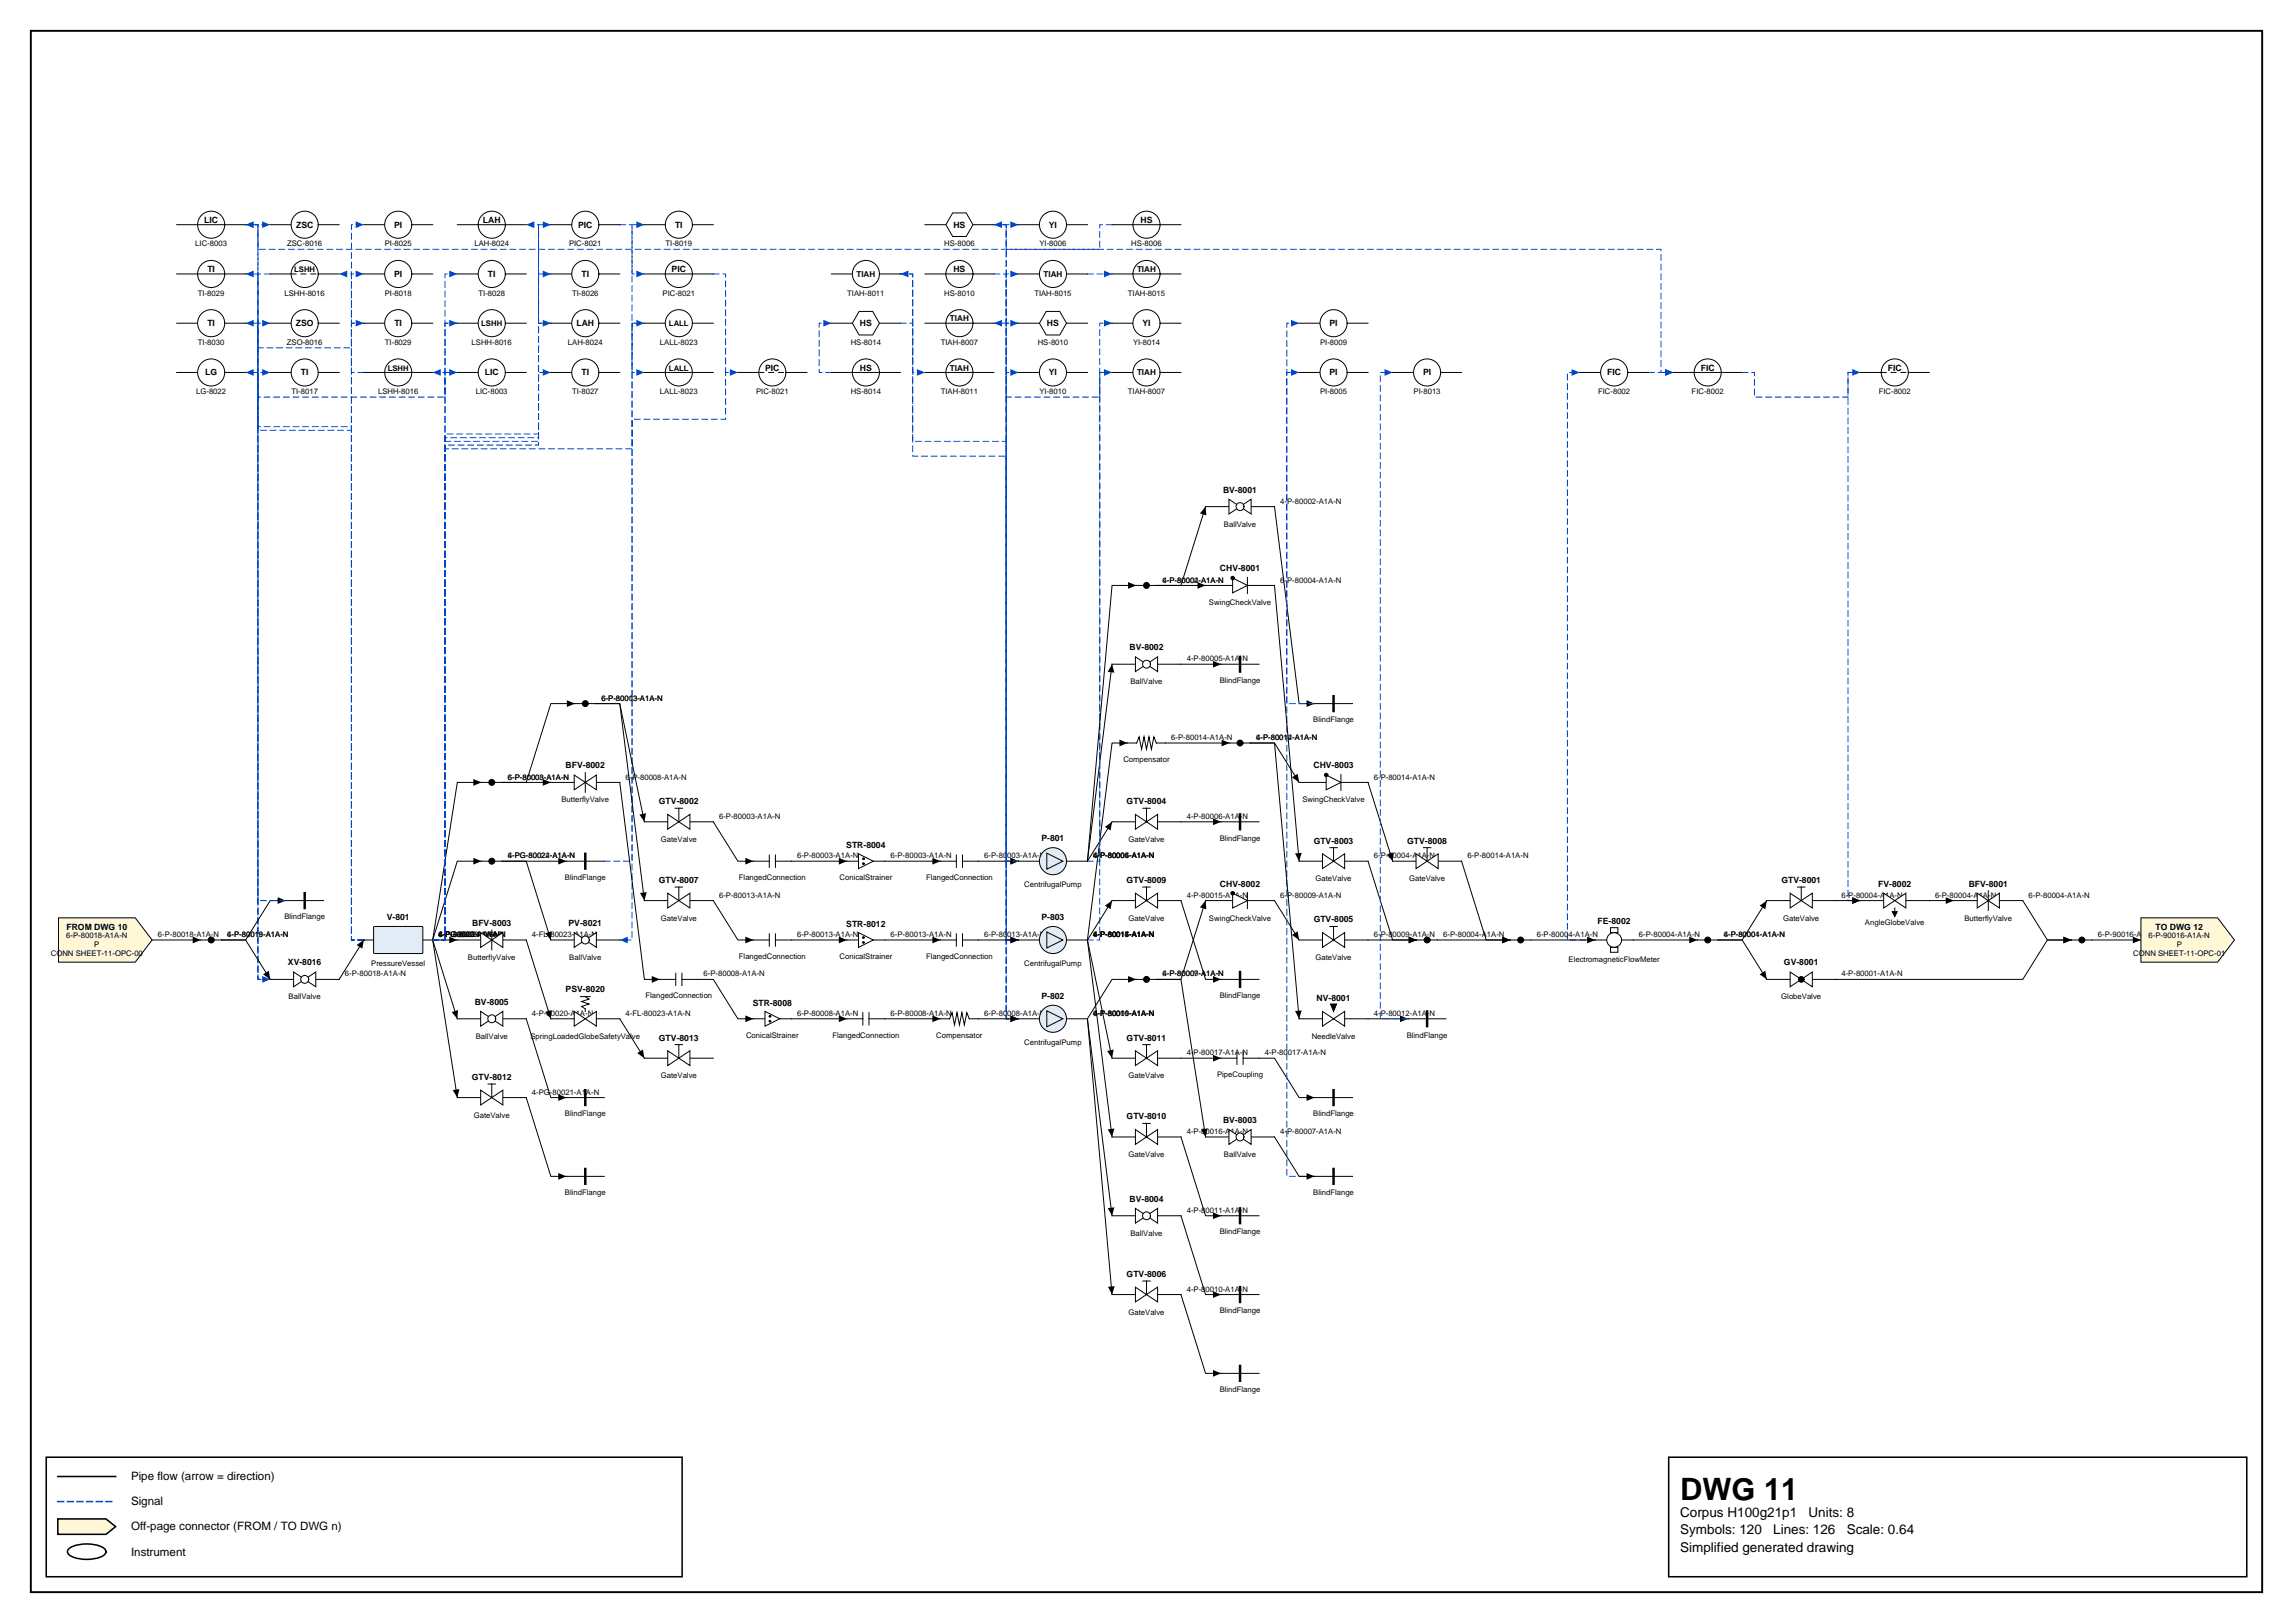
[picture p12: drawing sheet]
<svg xmlns="http://www.w3.org/2000/svg" width="420mm" height="297mm" viewBox="0 0 420 297" stroke-linecap="round" stroke-linejoin="round" font-family="sans-serif">
<defs><g id="words">
<text font-size="5.6" x="307.6" y="274.5">DWG 11</text>
<g font-size="2.5">
<text x="307.6" y="277.6">Corpus H100g21p1</text>
<text x="307.6" y="280.8">Symbols: 120</text>
<text x="324.6" y="280.8">Lines: 126</text>
<text x="331.1" y="277.6">Units: 8</text>
<text x="338.1" y="280.8">Scale: 0.64</text>
<text x="307.6" y="284">Simplified generated drawing</text>
</g>
<g font-size="2.1">
<text x="24" y="270.9">Pipe flow (arrow = direction)</text>
<text x="24" y="275.5">Signal</text>
<text x="24" y="280.1">Off-page connector (FROM / TO DWG n)</text>
<text x="24" y="284.7">Instrument</text>
</g>
<g font-size="1.6">
<text x="37.4" y="40.8">LIC</text>
<text x="54.2" y="41.7">ZSC</text>
<text x="72.2" y="41.7">PI</text>
<text x="88.4" y="40.8">LAH</text>
<text x="105.8" y="41.7">PIC</text>
<text x="123.6" y="41.7">TI</text>
<text x="174.6" y="41.7">HS</text>
<text x="192" y="41.7">YI</text>
<text x="208.8" y="40.8">HS</text>
<text x="38" y="49.8">TI</text>
<text x="72.2" y="50.7">PI</text>
<text x="89.3" y="50.7">TI</text>
<text x="106.5" y="50.7">TI</text>
<text x="123" y="49.8">PIC</text>
<text x="174.6" y="49.8">HS</text>
<text x="38" y="59.7">TI</text>
<text x="54.2" y="59.7">ZSO</text>
<text x="72.2" y="59.7">TI</text>
<text x="105.5" y="59.7">LAH</text>
<text x="157.4" y="59.7">HS</text>
<text x="191.7" y="59.7">HS</text>
<text x="209.2" y="59.7">YI</text>
<text x="243.4" y="59.7">PI</text>
<text x="37.6" y="68.7">LG</text>
<text x="55.1" y="68.7">TI</text>
<text x="88.8" y="68.7">LIC</text>
<text x="106.5" y="68.7">TI</text>
<text x="140.1" y="67.8">PIC</text>
<text x="157.4" y="67.8">HS</text>
<text x="192" y="68.7">YI</text>
<text x="243.4" y="68.7">PI</text>
<text x="260.5" y="68.7">PI</text>
<text x="294.3" y="68.7">FIC</text>
<text x="311.4" y="67.8">FIC</text>
<text x="345.6" y="67.8">FIC</text>
<text x="223.9" y="90.2">BV-8001</text>
<text x="223.3" y="104.6">CHV-8001</text>
<text x="206.8" y="119">BV-8002</text>
<text x="103.6" y="140.6">BFV-8002</text>
<text x="240.5" y="140.6">CHV-8003</text>
<text x="120.6" y="147.2">GTV-8002</text>
<text x="206.3" y="147.2">GTV-8004</text>
<text x="154.9" y="155.3">STR-8004</text>
<text x="190.7" y="153.9">P-801</text>
<text x="240.5" y="154.4">GTV-8003</text>
<text x="257.6" y="154.4">GTV-8008</text>
<text x="120.6" y="161.6">GTV-8007</text>
<text x="206.3" y="161.6">GTV-8009</text>
<text x="326.1" y="161.6">GTV-8001</text>
<text x="223.3" y="162.3">CHV-8002</text>
<text x="343.9" y="162.3">FV-8002</text>
<text x="360.4" y="162.3">BFV-8001</text>
<text x="12.2" y="170.2">FROM DWG 10</text>
<text x="70.8" y="168.4">V-801</text>
<text x="86.4" y="169.5">BFV-8003</text>
<text x="104.1" y="169.5">PV-8021</text>
<text x="154.9" y="169.7">STR-8012</text>
<text x="190.7" y="168.4">P-803</text>
<text x="240.5" y="168.8">GTV-8005</text>
<text x="292.5" y="169">FE-8002</text>
<text x="394.6" y="170.2">TO DWG 12</text>
<text x="52.7" y="176.7">XV-8016</text>
<text x="326.6" y="176.7">GV-8001</text>
<text x="86.9" y="183.9">BV-8005</text>
<text x="103.6" y="181.6">PSV-8020</text>
<text x="137.8" y="184.1">STR-8008</text>
<text x="190.7" y="182.8">P-802</text>
<text x="241" y="183.2">NV-8001</text>
<text x="120.6" y="190.4">GTV-8013</text>
<text x="206.3" y="190.4">GTV-8011</text>
<text x="86.4" y="197.6">GTV-8012</text>
<text x="206.3" y="204.9">GTV-8010</text>
<text x="223.9" y="205.5">BV-8003</text>
<text x="206.8" y="219.9">BV-8004</text>
<text x="206.3" y="233.7">GTV-8006</text>
</g>
<g font-size="1.5">
<text x="156.8" y="50.7">TIAH</text>
<text x="191" y="50.7">TIAH</text>
<text x="208.2" y="49.8">TIAH</text>
<text x="173.9" y="58.8">TIAH</text>
<text x="173.9" y="67.8">TIAH</text>
<text x="208.2" y="68.7">TIAH</text>
</g>
<g font-size="1.4">
<text x="35.8" y="45.1">LIC-8003</text>
<text x="52.6" y="45.1">ZSC-8016</text>
<text x="70.4" y="45.1">PI-8025</text>
<text x="86.9" y="45.1">LAH-8024</text>
<text x="104.2" y="45.1">PIC-8021</text>
<text x="121.8" y="45.1">TI-8019</text>
<text x="172.9" y="45.1">HS-8006</text>
<text x="190.3" y="45.1">YI-8006</text>
<text x="207.1" y="45.1">HS-8006</text>
<text x="53.9" y="49.8">LSHH</text>
<text x="36.2" y="54.1">TI-8029</text>
<text x="52.1" y="54.1">LSHH-8016</text>
<text x="70.4" y="54.1">PI-8018</text>
<text x="87.6" y="54.1">TI-8028</text>
<text x="88.1" y="59.7">LSHH</text>
<text x="104.7" y="54.1">TI-8026</text>
<text x="121.3" y="54.1">PIC-8021</text>
<text x="122.5" y="59.7">LALL</text>
<text x="155.1" y="54.1">TIAH-8011</text>
<text x="172.9" y="54.1">HS-8010</text>
<text x="189.4" y="54.1">TIAH-8015</text>
<text x="206.5" y="54.1">TIAH-8015</text>
<text x="36.2" y="63.1">TI-8030</text>
<text x="52.5" y="63.1">ZSO-8016</text>
<text x="70.5" y="63.1">TI-8029</text>
<text x="86.3" y="63.1">LSHH-8016</text>
<text x="104" y="63.1">LAH-8024</text>
<text x="120.8" y="63.1">LALL-8023</text>
<text x="155.7" y="63.1">HS-8014</text>
<text x="172.2" y="63.1">TIAH-8007</text>
<text x="190" y="63.1">HS-8010</text>
<text x="207.4" y="63.1">YI-8014</text>
<text x="241.7" y="63.1">PI-8009</text>
<text x="71" y="67.8">LSHH</text>
<text x="122.5" y="67.8">LALL</text>
<text x="35.9" y="72.1">LG-8022</text>
<text x="53.4" y="72.1">TI-8017</text>
<text x="69.2" y="72.1">LSHH-8016</text>
<text x="87.1" y="72.1">LIC-8003</text>
<text x="104.7" y="72.1">TI-8027</text>
<text x="120.8" y="72.1">LALL-8023</text>
<text x="138.4" y="72.1">PIC-8021</text>
<text x="155.7" y="72.1">HS-8014</text>
<text x="172.2" y="72.1">TIAH-8011</text>
<text x="190.3" y="72.1">YI-8010</text>
<text x="206.5" y="72.1">TIAH-8007</text>
<text x="241.7" y="72.1">PI-8005</text>
<text x="258.8" y="72.1">PI-8013</text>
<text x="292.6" y="72.1">FIC-8002</text>
<text x="309.7" y="72.1">FIC-8002</text>
<text x="344" y="72.1">FIC-8002</text>
<text x="234.4" y="92.2">4-P-80002-A1A-N</text>
<text x="224.1" y="96.4">BallValve</text>
<text x="212.9" y="106.6">6-P-80004-A1A-N</text>
<text x="212.9" y="106.6">4-P-80002-A1A-N</text>
<text x="234.4" y="106.6">6-P-80004-A1A-N</text>
<text x="221.3" y="110.8">SwingCheckValve</text>
<text x="207" y="125.2">BallValve</text>
<text x="217.3" y="121">4-P-80005-A1A-N</text>
<text x="223.3" y="125">BlindFlange</text>
<text x="110.1" y="128.2">6-P-80003-A1A-N</text>
<text x="110.1" y="128.2">6-P-80013-A1A-N</text>
<text x="214.4" y="135.5">6-P-80014-A1A-N</text>
<text x="230" y="135.5">4-P-80012-A1A-N</text>
<text x="230" y="135.5">6-P-80014-A1A-N</text>
<text x="240.4" y="132.2">BlindFlange</text>
<text x="93" y="142.7">6-P-80008-A1A-N</text>
<text x="93" y="142.7">6-P-80003-A1A-N</text>
<text x="114.5" y="142.7">6-P-80008-A1A-N</text>
<text x="205.7" y="139.4">Compensator</text>
<text x="251.5" y="142.7">6-P-80014-A1A-N</text>
<text x="102.8" y="146.8">ButterflyValve</text>
<text x="131.6" y="149.9">6-P-80003-A1A-N</text>
<text x="217.3" y="149.9">4-P-80006-A1A-N</text>
<text x="238.5" y="146.8">SwingCheckValve</text>
<text x="121" y="154.1">GateValve</text>
<text x="206.6" y="154.1">GateValve</text>
<text x="223.3" y="153.8">BlindFlange</text>
<text x="93" y="157.1">4-PG-80022-A1A-N</text>
<text x="93" y="157.1">6-PG-80024-A1A-N</text>
<text x="103.4" y="161">BlindFlange</text>
<text x="135.3" y="161">FlangedConnection</text>
<text x="145.9" y="157.1">6-P-80003-A1A-N</text>
<text x="153.7" y="161">ConicalStrainer</text>
<text x="163.1" y="157.1">6-P-80003-A1A-N</text>
<text x="169.5" y="161">FlangedConnection</text>
<text x="180.2" y="157.1">6-P-80003-A1A-N</text>
<text x="200.1" y="157.1">4-P-80005-A1A-N</text>
<text x="200.1" y="157.1">4-P-80006-A1A-N</text>
<text x="200.1" y="157.1">6-P-80004-A1A-N</text>
<text x="240.9" y="161.3">GateValve</text>
<text x="251.5" y="157.1">6-P-80004-A1A-N</text>
<text x="258" y="161.3">GateValve</text>
<text x="268.6" y="157.1">6-P-80014-A1A-N</text>
<text x="131.6" y="164.3">6-P-80013-A1A-N</text>
<text x="187.5" y="162.4">CentrifugalPump</text>
<text x="217.3" y="164.3">4-P-80015-A1A-N</text>
<text x="234.4" y="164.3">6-P-80009-A1A-N</text>
<text x="337.1" y="164.3">6-P-80004-A1A-N</text>
<text x="354.3" y="164.3">6-P-80004-A1A-N</text>
<text x="371.4" y="164.3">6-P-80004-A1A-N</text>
<text x="12.1" y="171.7">6-P-80018-A1A-N</text>
<text x="17.3" y="173.3">P</text>
<text x="28.9" y="171.5">6-P-80018-A1A-N</text>
<text x="41.6" y="171.5">6-P-80018-A1A-N</text>
<text x="41.6" y="171.5">4-P-80019-A1A-N</text>
<text x="52.1" y="168.3">BlindFlange</text>
<text x="80.3" y="171.5">6-P-80003-A1A-N</text>
<text x="80.3" y="171.5">4-FL-80023-A1A-N</text>
<text x="80.3" y="171.5">4-PG-80021-A1A-N</text>
<text x="80.3" y="171.5">6-PG-80024-A1A-N</text>
<text x="80.3" y="171.5">4-P-80020-A1A-N</text>
<text x="97.4" y="171.5">4-FL-80023-A1A-N</text>
<text x="121" y="168.5">GateValve</text>
<text x="145.9" y="171.5">6-P-80013-A1A-N</text>
<text x="163.1" y="171.5">6-P-80013-A1A-N</text>
<text x="180.2" y="171.5">6-P-80013-A1A-N</text>
<text x="200.1" y="171.5">4-P-80017-A1A-N</text>
<text x="200.1" y="171.5">4-P-80016-A1A-N</text>
<text x="200.1" y="171.5">6-P-80014-A1A-N</text>
<text x="200.1" y="171.5">4-P-80015-A1A-N</text>
<text x="206.6" y="168.5">GateValve</text>
<text x="221.3" y="168.5">SwingCheckValve</text>
<text x="251.5" y="171.5">6-P-80009-A1A-N</text>
<text x="264.2" y="171.5">6-P-80004-A1A-N</text>
<text x="281.4" y="171.5">6-P-80004-A1A-N</text>
<text x="300.1" y="171.5">6-P-80004-A1A-N</text>
<text x="315.6" y="171.5">4-P-80001-A1A-N</text>
<text x="315.6" y="171.5">6-P-80004-A1A-N</text>
<text x="326.5" y="168.5">GateValve</text>
<text x="341.4" y="169.4">AngleGlobeValve</text>
<text x="359.7" y="168.5">ButterflyValve</text>
<text x="384.1" y="171.5">6-P-90016-A1A-N</text>
<text x="393.4" y="171.7">6-P-90016-A1A-N</text>
<text x="398.5" y="173.3">P</text>
<text x="9.3" y="175">CONN SHEET-11-OPC-00</text>
<text x="63.2" y="178.7">6-P-80018-A1A-N</text>
<text x="68" y="176.8">PressureVessel</text>
<text x="85.7" y="175.7">ButterflyValve</text>
<text x="104.2" y="175.7">BallValve</text>
<text x="128.8" y="178.7">6-P-80008-A1A-N</text>
<text x="135.3" y="175.5">FlangedConnection</text>
<text x="153.7" y="175.5">ConicalStrainer</text>
<text x="169.5" y="175.5">FlangedConnection</text>
<text x="187.5" y="176.8">CentrifugalPump</text>
<text x="212.9" y="178.7">6-P-80009-A1A-N</text>
<text x="212.9" y="178.7">4-P-80007-A1A-N</text>
<text x="240.9" y="175.7">GateValve</text>
<text x="287.2" y="176.1">ElectromagneticFlowMeter</text>
<text x="337.1" y="178.7">4-P-80001-A1A-N</text>
<text x="390.6" y="175">CONN SHEET-11-OPC-01</text>
<text x="52.8" y="182.9">BallValve</text>
<text x="97.4" y="185.9">4-P-80020-A1A-N</text>
<text x="114.5" y="185.9">4-FL-80023-A1A-N</text>
<text x="118.2" y="182.7">FlangedConnection</text>
<text x="145.9" y="185.9">6-P-80008-A1A-N</text>
<text x="163.1" y="185.9">6-P-80008-A1A-N</text>
<text x="180.2" y="185.9">6-P-80008-A1A-N</text>
<text x="200.1" y="185.9">4-P-80011-A1A-N</text>
<text x="200.1" y="185.9">4-P-80010-A1A-N</text>
<text x="200.1" y="185.9">6-P-80009-A1A-N</text>
<text x="223.3" y="182.7">BlindFlange</text>
<text x="251.5" y="185.9">4-P-80012-A1A-N</text>
<text x="326.1" y="182.9">GlobeValve</text>
<text x="87.1" y="190.1">BallValve</text>
<text x="97.1" y="190.1">SpringLoadedGlobeSafetyValve</text>
<text x="136.6" y="189.9">ConicalStrainer</text>
<text x="152.4" y="189.9">FlangedConnection</text>
<text x="171.4" y="189.9">Compensator</text>
<text x="187.5" y="191.2">CentrifugalPump</text>
<text x="240.1" y="190.1">NeedleValve</text>
<text x="257.5" y="189.9">BlindFlange</text>
<text x="121" y="197.3">GateValve</text>
<text x="206.6" y="197.3">GateValve</text>
<text x="217.3" y="193.1">4-P-80017-A1A-N</text>
<text x="222.8" y="197.1">PipeCoupling</text>
<text x="231.6" y="193.1">4-P-80017-A1A-N</text>
<text x="97.4" y="200.3">4-PG-80021-A1A-N</text>
<text x="86.7" y="204.5">GateValve</text>
<text x="103.4" y="204.3">BlindFlange</text>
<text x="217.3" y="207.6">4-P-80016-A1A-N</text>
<text x="234.4" y="207.6">4-P-80007-A1A-N</text>
<text x="240.4" y="204.3">BlindFlange</text>
<text x="206.6" y="211.7">GateValve</text>
<text x="224.1" y="211.7">BallValve</text>
<text x="103.4" y="218.7">BlindFlange</text>
<text x="217.3" y="222">4-P-80011-A1A-N</text>
<text x="240.4" y="218.7">BlindFlange</text>
<text x="207" y="226.2">BallValve</text>
<text x="223.3" y="225.9">BlindFlange</text>
<text x="217.3" y="236.4">4-P-80010-A1A-N</text>
<text x="206.6" y="240.6">GateValve</text>
<text x="223.3" y="240.4">BlindFlange</text>
<text x="223.3" y="254.8">BlindFlange</text>
</g>
</g></defs>
<path d="M5.6 5.6h408.6v285.8h-408.6z" fill="none" stroke="#000" stroke-width=".35"/>
<path d="M8.5 266.7h116.4v21.9h-116.4zM10.6 270.2h10.6M305.5 266.7h105.8v21.9h-105.8z" fill="none" stroke="#000" stroke-width=".28"/>
<path d="M10.6 274.8h10.6" fill="none" stroke="#0046c8" stroke-width=".28" stroke-dasharray="1.1 .7"/>
<path d="M10.6 278h8.8l1.8 1.4-1.8 1.4h-8.8z" fill="#fff7d6" stroke="#000" stroke-width=".28"/>
<path d="M12.7 283.4a6.7 6.7 0 0 1 6.3 0 .72 .72 0 0 1 0 1.2 6.7 6.7 0 0 1-6.3 0 .72 .72 0 0 1 0-1.2z" fill="none" stroke="#000" stroke-width=".28"/>
<path d="M105.3 128.8h-4.5l-4.5 14.4h-4.4h8.9M267.6 157.6l4.5 14.4h4.4M144.9 172h10.2" fill="none" stroke="#000" stroke-width=".18"/>
<path d="M103.8 128.2l1.5 .6-1.5 .6zM99.4 142.6l1.4 .6-1.4 .6zM153.6 171.4l1.5 .6-1.5 .7zM275 171.4l1.5 .6-1.5 .7z" fill="#000"/>
<path d="M110.6 157.6h5.1v-116.5h2.3" fill="none" stroke="#0046c8" stroke-width=".18" stroke-dasharray="1.1 .7"/>
<path d="M116.5 40.5l1.5 .6-1.5 .6z" fill="#0046c8"/>
<path d="M216.2 121.6h7.4M88.1 143.2h-4.4l-4.5 28.8M230.5 193.7h2.8l4.5 7.2h2.9" fill="none" stroke="#000" stroke-width=".18"/>
<path d="M222.1 120.9l1.5 .7-1.5 .6zM86.7 142.6l1.4 .6-1.4 .6zM239.2 200.3l1.5 .6-1.5 .6z" fill="#000"/>
<path d="M66.6 172h-2.3v-112.8h2.3" fill="none" stroke="#0046c8" stroke-width=".18" stroke-dasharray="1.1 .7"/>
<path d="M65.1 58.5l1.5 .7-1.5 .6z" fill="#0046c8"/>
<path d="M66.6 172h-2.3v-121.9h2.3" fill="none" stroke="#0046c8" stroke-width=".18" stroke-dasharray="1.1 .7"/>
<path d="M65.1 49.5l1.5 .6-1.5 .7z" fill="#0046c8"/>
<path d="M66.6 172h-2.3v-130.9h2.3" fill="none" stroke="#0046c8" stroke-width=".18" stroke-dasharray="1.1 .7"/>
<path d="M65.1 40.5l1.5 .6-1.5 .6z" fill="#0046c8"/>
<path d="M79.2 172h2.3v-103.8h2.2" fill="none" stroke="#0046c8" stroke-width=".18" stroke-dasharray="1.1 .7"/>
<path d="M82.2 67.5l1.5 .7-1.5 .6z" fill="#0046c8"/>
<path d="M79.2 172h2.3v-112.8h2.2" fill="none" stroke="#0046c8" stroke-width=".18" stroke-dasharray="1.1 .7"/>
<path d="M82.2 58.5l1.5 .7-1.5 .6z" fill="#0046c8"/>
<path d="M79.2 172h2.3v-121.9h2.2" fill="none" stroke="#0046c8" stroke-width=".18" stroke-dasharray="1.1 .7"/>
<path d="M82.2 49.5l1.5 .6-1.5 .7z" fill="#0046c8"/>
<path d="M66.6 172h-2.3v-93.9h-17.1v-9.9h-2.2" fill="none" stroke="#0046c8" stroke-width=".18" stroke-dasharray="1.1 .7"/>
<path d="M45 68.2l1.5-.7v1.3z" fill="#0046c8"/>
<path d="M66.6 172h-2.3v-93.2h-17.1v-19.6h-2.2" fill="none" stroke="#0046c8" stroke-width=".18" stroke-dasharray="1.1 .7"/>
<path d="M45 59.2l1.5-.7v1.3z" fill="#0046c8"/>
<path d="M79.2 172h4.5" fill="none" stroke="#000" stroke-width=".18"/>
<path d="M82.2 171.4l1.5 .6-1.5 .7z" fill="#000"/>
<path d="M79.2 172h2.3v-92.6h17.1v-11.2h2.2" fill="none" stroke="#0046c8" stroke-width=".18" stroke-dasharray="1.1 .7"/>
<path d="M99.4 67.5l1.4 .7-1.4 .6z" fill="#0046c8"/>
<path d="M79.2 172l4.5 28.9" fill="none" stroke="#000" stroke-width=".18"/>
<path d="M82.9 199.5l1.2-.2-.4 1.6z" fill="#000"/>
<path d="M79.2 172h2.3v-91.9h17.1v-20.9h2.2" fill="none" stroke="#0046c8" stroke-width=".18" stroke-dasharray="1.1 .7"/>
<path d="M99.4 58.5l1.4 .7-1.4 .6z" fill="#0046c8"/>
<path d="M88.1 157.6h-4.4l-4.5 14.4" fill="none" stroke="#000" stroke-width=".18"/>
<path d="M86.7 157l1.4 .6-1.4 .6z" fill="#000"/>
<path d="M79.2 172h2.3v-91.2h17.1v-30.7h2.2" fill="none" stroke="#0046c8" stroke-width=".18" stroke-dasharray="1.1 .7"/>
<path d="M99.4 49.5l1.4 .6-1.4 .7z" fill="#0046c8"/>
<path d="M79.2 172l4.5 14.5" fill="none" stroke="#000" stroke-width=".18"/>
<path d="M82.7 185.2l1.2-.3-.2 1.6z" fill="#000"/>
<path d="M79.2 172h2.3v-90.5h17.1v-40.4h2.2" fill="none" stroke="#0046c8" stroke-width=".18" stroke-dasharray="1.1 .7"/>
<path d="M99.4 40.5l1.4 .6-1.4 .6z" fill="#0046c8"/>
<path d="M79.2 172h2.3v-89.9h34.2v-22.9h2.3" fill="none" stroke="#0046c8" stroke-width=".18" stroke-dasharray="1.1 .7"/>
<path d="M116.5 58.5l1.5 .7-1.5 .6z" fill="#0046c8"/>
<path d="M127.8 179.2h2.8l4.5 7.3h2.8M233.3 164.8l4.5 7.2M263.2 172h13.3M323.5 164.8l-4.5 7.2h-4.5h4.5l4.5 7.2M250.5 186.5h7.3" fill="none" stroke="#000" stroke-width=".18"/>
<path d="M236.5 171.1l1.1-.6 .2 1.5zM275 171.4l1.5 .6-1.5 .7zM322.2 178.3l1-.6 .3 1.5zM322.2 165.8l1.3-1-.3 1.6zM136.5 185.8l1.4 .7-1.4 .6zM256.3 185.8l1.5 .7-1.5 .6z" fill="#000"/>
<path d="M66.6 59.2h-2.3v4.5h-17.1v-13.6h-2.2" fill="none" stroke="#0046c8" stroke-width=".18" stroke-dasharray="1.1 .7"/>
<path d="M45 50.1l1.5-.6v1.3z" fill="#0046c8"/>
<path d="M186.5 59.2h-2.3v127.3h2.3" fill="none" stroke="#0046c8" stroke-width=".18" stroke-dasharray="1.1 .7"/>
<path d="M185 185.8l1.5 .7-1.5 .6z" fill="#0046c8"/>
<path d="M66.6 172l-4.5 7.2M216.2 222.5l4.5 14.4h2.9" fill="none" stroke="#000" stroke-width=".18"/>
<path d="M65.3 173l1.3-1-.3 1.6zM222.1 236.3l1.5 .6-1.5 .6z" fill="#000"/>
<path d="M49.5 179.2h-2.3v-120h2.3" fill="none" stroke="#0046c8" stroke-width=".18" stroke-dasharray="1.1 .7"/>
<path d="M48 58.5l1.5 .7-1.5 .6z" fill="#0046c8"/>
<path d="M49.5 179.2h-2.3v-138.1h2.3" fill="none" stroke="#0046c8" stroke-width=".18" stroke-dasharray="1.1 .7"/>
<path d="M48 40.5l1.5 .6-1.5 .6z" fill="#0046c8"/>
<path d="M199.1 50.1h4.5" fill="none" stroke="#0046c8" stroke-width=".18" stroke-dasharray="1.1 .7"/>
<path d="M202.1 49.5l1.5 .6-1.5 .7z" fill="#0046c8"/>
<path d="M27.8 172h9" fill="none" stroke="#000" stroke-width=".18"/>
<path d="M35.3 171.4l1.5 .6-1.5 .7z" fill="#000"/>
<path d="M83.7 68.2h-2.2v4.5h-34.3v-31.6h-2.2" fill="none" stroke="#0046c8" stroke-width=".18" stroke-dasharray="1.1 .7"/>
<path d="M45 41.1l1.5-.6v1.2z" fill="#0046c8"/>
<path d="M83.7 59.2h-2.2v9h-2.3" fill="none" stroke="#0046c8" stroke-width=".18" stroke-dasharray="1.1 .7"/>
<path d="M79.2 68.2l1.5-.7v1.3z" fill="#0046c8"/>
<path d="M240.7 215.3h-5.1v-156.1h2.2" fill="none" stroke="#0046c8" stroke-width=".18" stroke-dasharray="1.1 .7"/>
<path d="M236.4 58.5l1.4 .7-1.4 .6z" fill="#0046c8"/>
<path d="M186.5 172h-2.3v-121.9h2.3" fill="none" stroke="#0046c8" stroke-width=".18" stroke-dasharray="1.1 .7"/>
<path d="M185 49.5l1.5 .6-1.5 .7z" fill="#0046c8"/>
<path d="M206.4 136h-2.8l-4.5 36M199.1 172l4.5 21.7M199.1 172l4.5 36.1" fill="none" stroke="#000" stroke-width=".18"/>
<path d="M204.9 135.4l1.5 .6-1.5 .6zM202.7 192.3l1.2-.2-.3 1.6zM202.8 206.7l1.2-.2-.4 1.6z" fill="#000"/>
<path d="M199.1 172h2.2v-112.8h2.3" fill="none" stroke="#0046c8" stroke-width=".18" stroke-dasharray="1.1 .7"/>
<path d="M202.1 58.5l1.5 .7-1.5 .6z" fill="#0046c8"/>
<path d="M233.3 107.1l4.5 50.5M203.6 164.8l-4.5 7.2" fill="none" stroke="#000" stroke-width=".18"/>
<path d="M237.1 156.2l1.2-.1-.5 1.5zM202.3 165.8l1.3-1-.3 1.6z" fill="#000"/>
<path d="M340.6 68.2h-2.3v96.6h2.3" fill="none" stroke="#0046c8" stroke-width=".18" stroke-dasharray="1.1 .7"/>
<path d="M339.1 164.2l1.5 .6-1.5 .6z" fill="#0046c8"/>
<path d="M162 172h10.2" fill="none" stroke="#000" stroke-width=".18"/>
<path d="M170.7 171.4l1.5 .6-1.5 .7z" fill="#000"/>
<path d="M130.6 50.1h2.2v18.1h2.3" fill="none" stroke="#0046c8" stroke-width=".18" stroke-dasharray="1.1 .7"/>
<path d="M133.6 67.5l1.5 .7-1.5 .6z" fill="#0046c8"/>
<path d="M96.3 172l4.5 14.5" fill="none" stroke="#000" stroke-width=".18"/>
<path d="M99.8 185.2l1.2-.3-.2 1.6z" fill="#000"/>
<path d="M45 41.1h2.2v4.5h256.9v22.6h2.2" fill="none" stroke="#0046c8" stroke-width=".18" stroke-dasharray="1.1 .7"/>
<path d="M304.9 67.5l1.4 .7-1.4 .6z" fill="#0046c8"/>
<path d="M135.1 68.2h-2.3v8.5h-17.1v95.3h-2.2" fill="none" stroke="#0046c8" stroke-width=".18" stroke-dasharray="1.1 .7"/>
<path d="M113.5 172l1.4-.6v1.3z" fill="#0046c8"/>
<path d="M49.5 50.1h-2.3v129.1h2.3" fill="none" stroke="#0046c8" stroke-width=".18" stroke-dasharray="1.1 .7"/>
<path d="M48 178.6l1.5 .6-1.5 .7z" fill="#0046c8"/>
<path d="M250.5 157.6l4.5 14.4h4.4M216.2 236.9l4.5 14.5h2.9" fill="none" stroke="#000" stroke-width=".18"/>
<path d="M257.9 171.4l1.5 .6-1.5 .7zM222.1 250.7l1.5 .7-1.5 .6z" fill="#000"/>
<path d="M182 50.1h2.2v9.1h2.3" fill="none" stroke="#0046c8" stroke-width=".18" stroke-dasharray="1.1 .7"/>
<path d="M185 58.5l1.5 .7-1.5 .6z" fill="#0046c8"/>
<path d="M319 68.2h2.2v4.5h17.1v-4.5h2.3" fill="none" stroke="#0046c8" stroke-width=".18" stroke-dasharray="1.1 .7"/>
<path d="M339.1 67.5l1.5 .7-1.5 .6z" fill="#0046c8"/>
<path d="M220.7 164.8l-4.5 14.4h-4.4h4.4l4.5 28.9M299 172h11.8M216.2 193.7h7.4M96.3 200.9l4.5 14.4h2.9M216.2 208.1l4.5 14.4h2.9" fill="none" stroke="#000" stroke-width=".18"/>
<path d="M220.7 164.8l.2 1.6-1.2-.3zM309.3 171.4l1.5 .6-1.5 .7zM222.1 193.1l1.5 .6-1.5 .6zM102.2 214.7l1.5 .6-1.5 .6zM219.9 206.7l1.2-.2-.4 1.6zM222.1 221.9l1.5 .6-1.5 .6z" fill="#000"/>
<path d="M292.1 172h-5.1v-103.8h2.2" fill="none" stroke="#0046c8" stroke-width=".18" stroke-dasharray="1.1 .7"/>
<path d="M287.7 67.5l1.5 .7-1.5 .6z" fill="#0046c8"/>
<path d="M216.2 150.4h7.4" fill="none" stroke="#000" stroke-width=".18"/>
<path d="M222.1 149.8l1.5 .6-1.5 .6z" fill="#000"/>
<path d="M100.8 59.2h-2.2v-18.1h-2.3" fill="none" stroke="#0046c8" stroke-width=".18" stroke-dasharray="1.1 .7"/>
<path d="M96.3 41.1l1.5-.6v1.2z" fill="#0046c8"/>
<path d="M250.5 143.2l4.5 14.4M52.3 164.8h-2.8l-4.5 7.2h-4.4h4.4l4.5 7.2" fill="none" stroke="#000" stroke-width=".18"/>
<path d="M253.9 156.4l1.2-.4-.1 1.6zM48.2 178.3l1-.6 .3 1.5zM50.8 164.2l1.5 .6-1.5 .6z" fill="#000"/>
<path d="M182 41.1h2.2v116.5h2.3" fill="none" stroke="#0046c8" stroke-width=".18" stroke-dasharray="1.1 .7"/>
<path d="M185 157l1.5 .6-1.5 .6z" fill="#0046c8"/>
<path d="M203.6 68.2h-2.3v4.5h-17.1v-13.5h-2.2" fill="none" stroke="#0046c8" stroke-width=".18" stroke-dasharray="1.1 .7"/>
<path d="M182 59.2l1.4-.7v1.3z" fill="#0046c8"/>
<path d="M257.8 186.5h-5.1v-118.3h2.3" fill="none" stroke="#0046c8" stroke-width=".18" stroke-dasharray="1.1 .7"/>
<path d="M253.5 67.5l1.5 .7-1.5 .6z" fill="#0046c8"/>
<path d="M233.3 208.1l4.5 7.2h2.9" fill="none" stroke="#000" stroke-width=".18"/>
<path d="M239.2 214.7l1.5 .6-1.5 .6z" fill="#000"/>
<path d="M186.5 186.5h-2.3v-118.3h2.3" fill="none" stroke="#0046c8" stroke-width=".18" stroke-dasharray="1.1 .7"/>
<path d="M185 67.5l1.5 .7-1.5 .6z" fill="#0046c8"/>
<path d="M208 179.2h-4.4l-4.5 7.3M199.1 186.5l4.5 36M199.1 186.5l4.5 50.4" fill="none" stroke="#000" stroke-width=".18"/>
<path d="M206.5 178.6l1.5 .6-1.5 .7zM202.8 221.1l1.2-.1-.4 1.5zM202.8 235.5l1.3-.1-.5 1.5z" fill="#000"/>
<path d="M186.5 186.5h-2.3v-105.7h-17.1v-30.7h-2.3" fill="none" stroke="#0046c8" stroke-width=".18" stroke-dasharray="1.1 .7"/>
<path d="M164.8 50.1l1.5-.6v1.3z" fill="#0046c8"/>
<path d="M213.4 136h11.7M103.7 157.6h-11.8h4.4l4.5 14.4M179.1 157.6h7.4" fill="none" stroke="#000" stroke-width=".18"/>
<path d="M223.7 135.4l1.4 .6-1.4 .6zM102.2 157l1.5 .6-1.5 .6zM185 157l1.5 .6-1.5 .6zM99.8 170.8l1.2-.4-.2 1.6z" fill="#000"/>
<path d="M301.8 68.2h4.5" fill="none" stroke="#0046c8" stroke-width=".18" stroke-dasharray="1.1 .7"/>
<path d="M304.9 67.5l1.4 .7-1.4 .6z" fill="#0046c8"/>
<path d="M220.7 92.7l-4.5 14.4h-4.4h8.9M233.3 92.7l4.5 36.1h2.9M203.6 121.6l-4.5 36M130.6 150.4l4.5 7.2h2.8M250.5 172h8.9M280.3 172h11.8M379.3 172h-4.5l-4.5 7.2h-34.2M144.9 186.5h10.2" fill="none" stroke="#000" stroke-width=".18"/>
<path d="M220.7 92.7l.2 1.6-1.2-.3zM219.2 106.5l1.5 .6-1.5 .7zM203.6 121.6l.4 1.5-1.2-.1zM239.2 128.2l1.5 .6-1.5 .6zM136.5 157l1.4 .6-1.4 .6zM257.9 171.4l1.5 .6-1.5 .7zM290.6 171.4l1.5 .6-1.5 .7zM377.8 171.4l1.5 .6-1.5 .7zM153.6 185.8l1.5 .7-1.5 .6z" fill="#000"/>
<path d="M186.5 157.6h-2.3v-116.5h2.3" fill="none" stroke="#0046c8" stroke-width=".18" stroke-dasharray="1.1 .7"/>
<path d="M185 40.5l1.5 .6-1.5 .6z" fill="#0046c8"/>
<path d="M203.6 150.4l-4.5 7.2" fill="none" stroke="#000" stroke-width=".18"/>
<path d="M202.3 151.3l1.3-.9-.3 1.6z" fill="#000"/>
<path d="M199.1 157.6h2.2v-89.4h2.3" fill="none" stroke="#0046c8" stroke-width=".18" stroke-dasharray="1.1 .7"/>
<path d="M202.1 67.5l1.5 .7-1.5 .6z" fill="#0046c8"/>
<path d="M208 107.1h-4.4l-4.5 50.5M113.5 143.2l4.5 36h2.8M216.2 164.8l4.5 14.4h2.9M336.1 164.8h4.5" fill="none" stroke="#000" stroke-width=".18"/>
<path d="M206.5 106.5l1.5 .6-1.5 .7zM119.3 178.6l1.5 .6-1.5 .7zM222.1 178.6l1.5 .6-1.5 .7zM339.1 164.2l1.5 .6-1.5 .6z" fill="#000"/>
<path d="M66.6 68.2h-2.3v-18.1h-2.2" fill="none" stroke="#0046c8" stroke-width=".18" stroke-dasharray="1.1 .7"/>
<path d="M62.1 50.1l1.5-.6v1.3z" fill="#0046c8"/>
<path d="M237.8 143.2l-4.5-7.2h-4.4h4.4l4.5 50.5M130.6 164.8l4.5 7.2h2.8M383 172h9" fill="none" stroke="#000" stroke-width=".18"/>
<path d="M236.5 142.3l1.1-.7 .2 1.6zM136.5 171.4l1.4 .6-1.4 .7zM390.5 171.4l1.5 .6-1.5 .7zM237.1 185l1.2-.1-.5 1.6z" fill="#000"/>
<path d="M203.6 41.1h-2.3v4.5h-17.1v-4.5h-2.2" fill="none" stroke="#0046c8" stroke-width=".18" stroke-dasharray="1.1 .7"/>
<path d="M182 41.1l1.4-.6v1.2z" fill="#0046c8"/>
<path d="M144.9 157.6h10.2" fill="none" stroke="#000" stroke-width=".18"/>
<path d="M153.6 157l1.5 .6-1.5 .6z" fill="#000"/>
<path d="M152.2 68.2h-2.2v-9h2.2" fill="none" stroke="#0046c8" stroke-width=".18" stroke-dasharray="1.1 .7"/>
<path d="M150.7 58.5l1.5 .7-1.5 .6z" fill="#0046c8"/>
<path d="M118 150.4l-4.5-21.6h-4.4h4.4l4.5 36" fill="none" stroke="#000" stroke-width=".18"/>
<path d="M117.1 149.1l1.2-.3-.3 1.6zM117.2 163.4l1.2-.1-.4 1.5z" fill="#000"/>
<path d="M240.7 128.8h-5.1v-60.6h2.2" fill="none" stroke="#0046c8" stroke-width=".18" stroke-dasharray="1.1 .7"/>
<path d="M236.4 67.5l1.4 .7-1.4 .6z" fill="#0046c8"/>
<path d="M96.3 186.5l4.5 14.4h2.9M113.5 186.5l4.5 7.2" fill="none" stroke="#000" stroke-width=".18"/>
<path d="M116.7 192.7l1-.6 .3 1.6zM102.2 200.3l1.5 .6-1.5 .6z" fill="#000"/>
<path d="M113.5 41.1h2.2v9h2.3" fill="none" stroke="#0046c8" stroke-width=".18" stroke-dasharray="1.1 .7"/>
<path d="M116.5 49.5l1.5 .6-1.5 .7z" fill="#0046c8"/>
<path d="M353.2 164.8h4.5" fill="none" stroke="#000" stroke-width=".18"/>
<path d="M356.2 164.2l1.5 .6-1.5 .6z" fill="#000"/>
<path d="M164.8 59.2h2.3v24.3h17.1v88.5h2.3" fill="none" stroke="#0046c8" stroke-width=".18" stroke-dasharray="1.1 .7"/>
<path d="M185 171.4l1.5 .6-1.5 .7z" fill="#0046c8"/>
<path d="M162 157.6h10.2M162 186.5h10.2M179.1 186.5h7.4" fill="none" stroke="#000" stroke-width=".18"/>
<path d="M170.7 157l1.5 .6-1.5 .6zM170.7 185.8l1.5 .7-1.5 .6zM185 185.8l1.5 .7-1.5 .6z" fill="#000"/>
<path d="M52.3 164.8h-5.1v-96.6h2.3" fill="none" stroke="#0046c8" stroke-width=".18" stroke-dasharray="1.1 .7"/>
<path d="M48 67.5l1.5 .7-1.5 .6z" fill="#0046c8"/>
<path d="M118 59.2h-2.3v9h2.3" fill="none" stroke="#0046c8" stroke-width=".18" stroke-dasharray="1.1 .7"/>
<path d="M116.5 67.5l1.5 .7-1.5 .6z" fill="#0046c8"/>
<path d="M179.1 172h7.4M370.3 164.8l4.5 7.2h4.5" fill="none" stroke="#000" stroke-width=".18"/>
<path d="M185 171.4l1.5 .6-1.5 .7zM377.8 171.4l1.5 .6-1.5 .7z" fill="#000"/>
<path d="M164.8 50.1h2.3v18.1h2.2" fill="none" stroke="#0046c8" stroke-width=".18" stroke-dasharray="1.1 .7"/>
<path d="M167.9 67.5l1.4 .7-1.4 .6z" fill="#0046c8"/>
<path d="M237.8 68.2h3.9M246.6 68.2h3.9M88.1 143.2h3.8" fill="none" stroke="#000" stroke-width=".18"/>
<circle cx="90" cy="143.2" r=".54" fill="#000" stroke="#000" stroke-width=".18"/>
<circle cx="244.2" cy="68.2" r="2.48" fill="#fff" stroke="#000" stroke-width=".18"/>
<path d="M255 157.6h4.2M263.3 157.6h4.3M137.9 172h2.9M140.8 170.9v2.3M142 172h2.9M142 170.9v2.3" fill="none" stroke="#000" stroke-width=".18"/>
<path d="M259.2 156.3l4.1 2.7v-2.7l-4.1 2.7z" fill="#fff" stroke="#000" stroke-width=".18"/>
<path d="M203.6 121.6h4.3M211.9 121.6h4.3M103.7 157.6h6.9M260.6 155.1h1.4M261.3 155.1v2.5M223.6 193.7h2.9M226.5 192.5v2.3M227.6 193.7h2.9M227.6 192.5v2.3" fill="none" stroke="#000" stroke-width=".18"/>
<path d="M107.2 156.3v2.7" fill="none" stroke="#000" stroke-width=".45"/>
<g fill="#fff" stroke="#000" stroke-width=".18">
<path d="M207.9 120.2l4 2.7v-2.7l-4 2.7z"/>
<circle cx="209.9" cy="121.6" r=".72"/>
</g>
<path d="M66.6 172h1.8M77.4 172h1.8" fill="none" stroke="#000" stroke-width=".18"/>
<path d="M68.5 169.6h8.9v4.9h-8.9z" fill="#e2ecf7" stroke="#000" stroke-width=".18"/>
<path d="M237.8 186.5h4.3M246.2 186.5h4.3" fill="none" stroke="#000" stroke-width=".18"/>
<path d="M242.1 185.1l4.1 2.7v-2.7l-4.1 2.7z" fill="#fff" stroke="#000" stroke-width=".18"/>
<g fill="#000" stroke="#000" stroke-width=".18">
<path d="M243.6 183.8h1.1l-.5 1.3z"/>
<circle cx="261.3" cy="172" r=".54"/>
</g>
<path d="M120.8 179.2h2.9M123.7 178.1v2.3M124.8 179.2h3M124.8 178.1v2.3M220.7 164.8h5M228.4 164.8h4.9M259.4 172h3.8" fill="none" stroke="#000" stroke-width=".18"/>
<path d="M225.7 163.5l2.7 1.3-2.7 1.4z" fill="#fff" stroke="#000" stroke-width=".18"/>
<path d="M66.6 59.2h3.8M75.4 59.2h3.8M228.4 163.4v2.9M310.8 172h3.7" fill="none" stroke="#000" stroke-width=".18"/>
<g fill="#000" stroke="#000" stroke-width=".18">
<circle cx="225.7" cy="163.5" r=".31"/>
<circle cx="312.6" cy="172" r=".54"/>
</g>
<circle cx="72.9" cy="59.2" r="2.48" fill="#fff" stroke="#000" stroke-width=".18"/>
<path d="M66.6 50.1h3.8M75.4 50.1h3.8" fill="none" stroke="#000" stroke-width=".18"/>
<circle cx="72.9" cy="50.1" r="2.48" fill="#fff" stroke="#000" stroke-width=".18"/>
<path d="M186.5 68.2h3.8M195.3 68.2h3.8" fill="none" stroke="#000" stroke-width=".18"/>
<circle cx="192.8" cy="68.2" r="2.48" fill="#fff" stroke="#000" stroke-width=".18"/>
<path d="M49.5 68.2h3.8M58.3 68.2h3.8" fill="none" stroke="#000" stroke-width=".18"/>
<circle cx="55.8" cy="68.2" r="2.48" fill="#fff" stroke="#000" stroke-width=".18"/>
<path d="M49.5 59.2h3.8M58.3 59.2h3.8" fill="none" stroke="#000" stroke-width=".18"/>
<circle cx="55.8" cy="59.2" r="2.48" fill="#fff" stroke="#000" stroke-width=".18"/>
<path d="M186.5 59.2h3.8M195.3 59.2h3.8" fill="none" stroke="#000" stroke-width=".18"/>
<path d="M191.5 57h2.5l1.3 2.2-1.3 2.1h-2.5l-1.2-2.1z" fill="#fff" stroke="#000" stroke-width=".18"/>
<path d="M66.6 41.1h3.8M75.4 41.1h3.8" fill="none" stroke="#000" stroke-width=".18"/>
<circle cx="72.9" cy="41.1" r="2.48" fill="#fff" stroke="#000" stroke-width=".18"/>
<path d="M203.6 222.5h4.3M211.9 222.5h4.3" fill="none" stroke="#000" stroke-width=".18"/>
<g fill="#fff" stroke="#000" stroke-width=".18">
<path d="M207.9 221.2l4 2.7v-2.7l-4 2.7z"/>
<circle cx="209.9" cy="222.5" r=".72"/>
</g>
<path d="M49.5 179.2h4.3M57.8 179.2h4.3" fill="none" stroke="#000" stroke-width=".18"/>
<g fill="#fff" stroke="#000" stroke-width=".18">
<path d="M53.8 177.9l4 2.7v-2.7l-4 2.7z"/>
<circle cx="55.8" cy="179.2" r=".72"/>
</g>
<path d="M186.5 50.1h3.8M195.3 50.1h3.8" fill="none" stroke="#000" stroke-width=".18"/>
<circle cx="192.8" cy="50.1" r="2.48" fill="#fff" stroke="#000" stroke-width=".18"/>
<path d="M10.7 168h14.1l3 4-3 4.1h-14.1z" fill="#fff7d6" stroke="#000" stroke-width=".18"/>
<path d="M83.7 68.2h3.9M92.5 68.2h3.8" fill="none" stroke="#000" stroke-width=".18"/>
<circle cx="90" cy="68.2" r="2.48" fill="#fff" stroke="#000" stroke-width=".18"/>
<path d="M83.7 59.2h3.9M92.5 59.2h3.8" fill="none" stroke="#000" stroke-width=".18"/>
<circle cx="90" cy="59.2" r="2.48" fill="#fff" stroke="#000" stroke-width=".18"/>
<path d="M83.7 50.1h3.9M92.5 50.1h3.8" fill="none" stroke="#000" stroke-width=".18"/>
<circle cx="90" cy="50.1" r="2.48" fill="#fff" stroke="#000" stroke-width=".18"/>
<path d="M83.7 41.1h3.9M92.5 41.1h3.8M240.7 215.3h6.9" fill="none" stroke="#000" stroke-width=".18"/>
<path d="M244.2 213.9v2.7" fill="none" stroke="#000" stroke-width=".45"/>
<circle cx="90" cy="41.1" r="2.48" fill="#fff" stroke="#000" stroke-width=".18"/>
<path d="M87.6 41.1h4.9M186.5 172h3.8M195.3 172h3.8" fill="none" stroke="#000" stroke-width=".18"/>
<circle cx="192.8" cy="172" r="2.48" fill="#e2ecf7" stroke="#000" stroke-width=".18"/>
<path d="M32.3 68.2h3.9M41.1 68.2h3.9M191.7 170.6l2.9 1.4-2.9 1.5z" fill="none" stroke="#000" stroke-width=".18"/>
<circle cx="38.7" cy="68.2" r="2.48" fill="#fff" stroke="#000" stroke-width=".18"/>
<path d="M32.3 59.2h3.9M41.1 59.2h3.9" fill="none" stroke="#000" stroke-width=".18"/>
<circle cx="38.7" cy="59.2" r="2.48" fill="#fff" stroke="#000" stroke-width=".18"/>
<path d="M220.7 107.1h5M228.4 107.1h4.9" fill="none" stroke="#000" stroke-width=".18"/>
<path d="M225.7 105.8l2.7 1.3-2.7 1.4z" fill="#fff" stroke="#000" stroke-width=".18"/>
<path d="M228.4 105.7v2.9M100.8 172h4.3M109.2 172h4.3" fill="none" stroke="#000" stroke-width=".18"/>
<circle cx="225.7" cy="105.8" r=".32" fill="#000" stroke="#000" stroke-width=".18"/>
<g fill="#fff" stroke="#000" stroke-width=".18">
<path d="M105.1 170.7l4.1 2.7v-2.7l-4.1 2.7z"/>
<circle cx="107.2" cy="172" r=".72"/>
</g>
<path d="M340.6 68.2h3.8M349.4 68.2h3.8" fill="none" stroke="#000" stroke-width=".18"/>
<circle cx="346.9" cy="68.2" r="2.48" fill="#fff" stroke="#000" stroke-width=".18"/>
<path d="M186.5 41.1h3.8M195.3 41.1h3.8M344.4 68.2h.9M346.2 68.2h.9M348 68.2h.9" fill="none" stroke="#000" stroke-width=".18"/>
<circle cx="192.8" cy="41.1" r="2.48" fill="#fff" stroke="#000" stroke-width=".18"/>
<path d="M155.1 172h2.1M159.9 172h2.1" fill="none" stroke="#000" stroke-width=".18"/>
<path d="M157.2 170.7l2.7 1.3-2.7 1.4z" fill="#fff" stroke="#000" stroke-width=".18"/>
<g fill="#000" stroke="#000" stroke-width=".18">
<circle cx="158.1" cy="172.5" r=".16"/>
<circle cx="158.1" cy="171.6" r=".16"/>
</g>
<path d="M118 41.1h3.8M126.8 41.1h3.8" fill="none" stroke="#000" stroke-width=".18"/>
<circle cx="124.3" cy="41.1" r="2.48" fill="#fff" stroke="#000" stroke-width=".18"/>
<path d="M169.3 68.2h3.9M178.1 68.2h3.9" fill="none" stroke="#000" stroke-width=".18"/>
<circle cx="175.7" cy="68.2" r="2.48" fill="#fff" stroke="#000" stroke-width=".18"/>
<path d="M32.3 50.1h3.9M41.1 50.1h3.9M173.2 68.2h4.9" fill="none" stroke="#000" stroke-width=".18"/>
<circle cx="38.7" cy="50.1" r="2.48" fill="#fff" stroke="#000" stroke-width=".18"/>
<path d="M36.2 50.1h4.9M118 50.1h3.8M126.8 50.1h3.8" fill="none" stroke="#000" stroke-width=".18"/>
<circle cx="124.3" cy="50.1" r="2.48" fill="#fff" stroke="#000" stroke-width=".18"/>
<path d="M121.8 50.1h5M169.3 59.2h3.9M178.1 59.2h3.9" fill="none" stroke="#000" stroke-width=".18"/>
<circle cx="175.7" cy="59.2" r="2.48" fill="#fff" stroke="#000" stroke-width=".18"/>
<path d="M173.2 59.2h4.9M83.7 172h4.3M92.1 172h4.2" fill="none" stroke="#000" stroke-width=".18"/>
<path d="M88 170.7l4.1 2.7v-2.7l-4.1 2.7z" fill="#fff" stroke="#000" stroke-width=".18"/>
<path d="M32.3 41.1h3.9M41.1 41.1h3.9M90 170.2v3.6M223.6 179.2h6.9M223.6 222.5h6.9" fill="none" stroke="#000" stroke-width=".18"/>
<path d="M227 177.9v2.7M227 221.2v2.7" fill="none" stroke="#000" stroke-width=".45"/>
<circle cx="38.7" cy="41.1" r="2.48" fill="#fff" stroke="#000" stroke-width=".18"/>
<path d="M36.2 41.1h4.9M135.1 68.2h3.8M143.9 68.2h3.8" fill="none" stroke="#000" stroke-width=".18"/>
<circle cx="141.4" cy="68.2" r="2.48" fill="#fff" stroke="#000" stroke-width=".18"/>
<path d="M49.5 50.1h3.8M58.3 50.1h3.8M138.9 68.2h.9M140.7 68.2h.9M142.5 68.2h.9" fill="none" stroke="#000" stroke-width=".18"/>
<circle cx="55.8" cy="50.1" r="2.48" fill="#fff" stroke="#000" stroke-width=".18"/>
<path d="M53.3 50.1h.9M55.1 50.1h.9M56.9 50.1h.9M237.8 157.6h4.3M246.2 157.6h4.3" fill="none" stroke="#000" stroke-width=".18"/>
<path d="M242.1 156.3l4.1 2.7v-2.7l-4.1 2.7z" fill="#fff" stroke="#000" stroke-width=".18"/>
<path d="M223.6 121.6h6.9M243.5 155.1h1.3M244.2 155.1v2.5M203.6 236.9h4.3M211.9 236.9h4.3" fill="none" stroke="#000" stroke-width=".18"/>
<path d="M227 120.2v2.7" fill="none" stroke="#000" stroke-width=".45"/>
<path d="M207.9 235.6l4 2.7v-2.7l-4 2.7z" fill="#fff" stroke="#000" stroke-width=".18"/>
<path d="M209.2 234.4h1.4M209.9 234.4v2.5" fill="none" stroke="#000" stroke-width=".18"/>
<path d="M392 168h14l3.1 4-3.1 4.1h-14z" fill="#fff7d6" stroke="#000" stroke-width=".18"/>
<path d="M100.8 68.2h3.9M109.6 68.2h3.9" fill="none" stroke="#000" stroke-width=".18"/>
<circle cx="107.2" cy="68.2" r="2.48" fill="#fff" stroke="#000" stroke-width=".18"/>
<path d="M169.3 50.1h3.9M178.1 50.1h3.9" fill="none" stroke="#000" stroke-width=".18"/>
<circle cx="175.7" cy="50.1" r="2.48" fill="#fff" stroke="#000" stroke-width=".18"/>
<path d="M173.2 50.1h4.9M306.3 68.2h3.9M315.1 68.2h3.9" fill="none" stroke="#000" stroke-width=".18"/>
<circle cx="312.6" cy="68.2" r="2.48" fill="#fff" stroke="#000" stroke-width=".18"/>
<path d="M310.2 68.2h4.9M208 179.2h3.8M83.7 200.9h4.3M92.1 200.9h4.2" fill="none" stroke="#000" stroke-width=".18"/>
<circle cx="209.9" cy="179.2" r=".54" fill="#000" stroke="#000" stroke-width=".18"/>
<path d="M88 199.5l4.1 2.7v-2.7l-4.1 2.7z" fill="#fff" stroke="#000" stroke-width=".18"/>
<path d="M89.4 198.4h1.3M90 198.4v2.5M203.6 193.7h4.3M211.9 193.7h4.3" fill="none" stroke="#000" stroke-width=".18"/>
<path d="M207.9 192.3l4 2.7v-2.7l-4 2.7z" fill="#fff" stroke="#000" stroke-width=".18"/>
<path d="M209.2 191.2h1.4M209.9 191.2v2.5M203.6 208.1h4.3M211.9 208.1h4.3" fill="none" stroke="#000" stroke-width=".18"/>
<path d="M207.9 206.7l4 2.7v-2.7l-4 2.7z" fill="#fff" stroke="#000" stroke-width=".18"/>
<path d="M292.1 172h2.1M296.9 172h2.1M209.2 205.6h1.4M209.9 205.6v2.5" fill="none" stroke="#000" stroke-width=".18"/>
<circle cx="295.5" cy="172" r="1.35" fill="#fff" stroke="#000" stroke-width=".18"/>
<path d="M203.6 150.4h4.3M211.9 150.4h4.3M294.8 169.8h1.4v.9h-1.4zM294.8 173.4h1.4v.9h-1.4z" fill="none" stroke="#000" stroke-width=".18"/>
<path d="M207.9 149.1l4 2.7v-2.7l-4 2.7z" fill="#fff" stroke="#000" stroke-width=".18"/>
<path d="M100.8 59.2h3.9M109.6 59.2h3.9M209.2 147.9h1.4M209.9 147.9v2.5M103.7 215.3h6.9M223.6 236.9h6.9" fill="none" stroke="#000" stroke-width=".18"/>
<path d="M107.2 213.9v2.7M227 235.6v2.7" fill="none" stroke="#000" stroke-width=".45"/>
<circle cx="107.2" cy="59.2" r="2.48" fill="#fff" stroke="#000" stroke-width=".18"/>
<path d="M237.8 143.2h5M245.5 143.2h5M36.8 172h3.8" fill="none" stroke="#000" stroke-width=".18"/>
<circle cx="38.7" cy="172" r=".54" fill="#000" stroke="#000" stroke-width=".18"/>
<path d="M242.8 141.8l2.7 1.4-2.7 1.3z" fill="#fff" stroke="#000" stroke-width=".18"/>
<path d="M169.3 41.1h3.9M178.1 41.1h3.9M245.5 141.7v3" fill="none" stroke="#000" stroke-width=".18"/>
<circle cx="242.8" cy="141.8" r=".31" fill="#000" stroke="#000" stroke-width=".18"/>
<path d="M174.4 39h2.5l1.2 2.1-1.2 2.2h-2.5l-1.2-2.2z" fill="#fff" stroke="#000" stroke-width=".18"/>
<path d="M203.6 68.2h3.8M212.4 68.2h3.8" fill="none" stroke="#000" stroke-width=".18"/>
<circle cx="209.9" cy="68.2" r="2.48" fill="#fff" stroke="#000" stroke-width=".18"/>
<path d="M118 193.7h4.3M126.3 193.7h4.3" fill="none" stroke="#000" stroke-width=".18"/>
<path d="M122.3 192.3l4 2.7v-2.7l-4 2.7z" fill="#fff" stroke="#000" stroke-width=".18"/>
<path d="M123.6 191.2h1.4M124.3 191.2v2.5M257.8 186.5h6.9M220.7 208.1h4.3M229.1 208.1h4.2" fill="none" stroke="#000" stroke-width=".18"/>
<path d="M261.3 185.1v2.7" fill="none" stroke="#000" stroke-width=".45"/>
<g fill="#fff" stroke="#000" stroke-width=".18">
<path d="M225 206.7l4.1 2.7v-2.7l-4.1 2.7z"/>
<circle cx="227" cy="208.1" r=".72"/>
</g>
<path d="M186.5 186.5h3.8M195.3 186.5h3.8" fill="none" stroke="#000" stroke-width=".18"/>
<circle cx="192.8" cy="186.5" r="2.48" fill="#e2ecf7" stroke="#000" stroke-width=".18"/>
<path d="M237.8 59.2h3.9M246.6 59.2h3.9M206.4 136h1.7l.5-1.1 .4 2.2 .5-2.2 .4 2.2 .5-2.2 .4 2.2 .5-2.2 .4 1.1h1.7M191.7 185l2.9 1.5-2.9 1.4z" fill="none" stroke="#000" stroke-width=".18"/>
<circle cx="244.2" cy="59.2" r="2.48" fill="#fff" stroke="#000" stroke-width=".18"/>
<path d="M289.2 68.2h3.8M298 68.2h3.8M88.1 157.6h3.8M172.2 157.6h2.9M175.1 156.5v2.2M176.2 157.6h2.9M176.2 156.5v2.2" fill="none" stroke="#000" stroke-width=".18"/>
<circle cx="90" cy="157.6" r=".54" fill="#000" stroke="#000" stroke-width=".18"/>
<circle cx="295.5" cy="68.2" r="2.48" fill="#fff" stroke="#000" stroke-width=".18"/>
<path d="M220.7 92.7h4.3M229.1 92.7h4.2M240.7 200.9h6.9" fill="none" stroke="#000" stroke-width=".18"/>
<path d="M244.2 199.5v2.7" fill="none" stroke="#000" stroke-width=".45"/>
<g fill="#fff" stroke="#000" stroke-width=".18">
<path d="M225 91.4l4.1 2.7v-2.7l-4.1 2.7z"/>
<circle cx="227" cy="92.7" r=".72"/>
</g>
<path d="M118 150.4h4.3M126.3 150.4h4.3" fill="none" stroke="#000" stroke-width=".18"/>
<path d="M122.3 149.1l4 2.7v-2.7l-4 2.7z" fill="#fff" stroke="#000" stroke-width=".18"/>
<path d="M123.6 147.9h1.4M124.3 147.9v2.5M323.5 179.2h4.2M331.8 179.2h4.3" fill="none" stroke="#000" stroke-width=".18"/>
<path d="M327.7 177.9l4.1 2.7v-2.7l-4.1 2.7z" fill="#fff" stroke="#000" stroke-width=".18"/>
<circle cx="329.8" cy="179.2" r=".52" fill="#000" stroke="#000" stroke-width=".18"/>
<path d="M203.6 59.2h3.8M212.4 59.2h3.8" fill="none" stroke="#000" stroke-width=".18"/>
<circle cx="209.9" cy="59.2" r="2.48" fill="#fff" stroke="#000" stroke-width=".18"/>
<path d="M255 68.2h3.8M263.8 68.2h3.8" fill="none" stroke="#000" stroke-width=".18"/>
<circle cx="261.3" cy="68.2" r="2.48" fill="#fff" stroke="#000" stroke-width=".18"/>
<path d="M137.9 186.5h2.2M142.8 186.5h2.1" fill="none" stroke="#000" stroke-width=".18"/>
<path d="M140.1 185.1l2.7 1.4-2.7 1.3z" fill="#fff" stroke="#000" stroke-width=".18"/>
<g fill="#000" stroke="#000" stroke-width=".18">
<circle cx="209.9" cy="107.1" r=".54"/>
<circle cx="278.4" cy="172" r=".54"/>
<circle cx="141" cy="186" r=".16"/>
<circle cx="141" cy="186.9" r=".16"/>
</g>
<path d="M208 107.1h3.8M237.8 172h4.3M246.2 172h4.3M276.5 172h3.8" fill="none" stroke="#000" stroke-width=".18"/>
<path d="M242.1 170.7l4.1 2.7v-2.7l-4.1 2.7z" fill="#fff" stroke="#000" stroke-width=".18"/>
<path d="M203.6 50.1h3.8M212.4 50.1h3.8M243.5 169.6h1.3M244.2 169.6v2.4" fill="none" stroke="#000" stroke-width=".18"/>
<circle cx="209.9" cy="50.1" r="2.48" fill="#fff" stroke="#000" stroke-width=".18"/>
<path d="M207.4 50.1h5M186.5 157.6h3.8M195.3 157.6h3.8" fill="none" stroke="#000" stroke-width=".18"/>
<circle cx="192.8" cy="157.6" r="2.48" fill="#e2ecf7" stroke="#000" stroke-width=".18"/>
<path d="M191.7 156.2l2.9 1.4-2.9 1.5zM323.5 164.8h4.2M331.8 164.8h4.3" fill="none" stroke="#000" stroke-width=".18"/>
<path d="M327.7 163.5l4.1 2.7v-2.7l-4.1 2.7z" fill="#fff" stroke="#000" stroke-width=".18"/>
<path d="M100.8 143.2h4.3M109.2 143.2h4.3M329.1 162.3h1.4M329.8 162.3v2.5" fill="none" stroke="#000" stroke-width=".18"/>
<path d="M105.1 141.8l4.1 2.7v-2.7l-4.1 2.7z" fill="#fff" stroke="#000" stroke-width=".18"/>
<path d="M107.2 141.4v3.6M223.6 150.4h6.9M203.6 164.8h4.3M211.9 164.8h4.3" fill="none" stroke="#000" stroke-width=".18"/>
<path d="M227 149.1v2.7" fill="none" stroke="#000" stroke-width=".45"/>
<path d="M207.9 163.5l4 2.7v-2.7l-4 2.7z" fill="#fff" stroke="#000" stroke-width=".18"/>
<path d="M66.6 68.2h3.8M75.4 68.2h3.8M209.2 162.3h1.4M209.9 162.3v2.5" fill="none" stroke="#000" stroke-width=".18"/>
<circle cx="72.9" cy="68.2" r="2.48" fill="#fff" stroke="#000" stroke-width=".18"/>
<path d="M49.5 41.1h3.8M58.3 41.1h3.8M70.4 68.2h5M225.1 136h3.8M379.3 172h3.7" fill="none" stroke="#000" stroke-width=".18"/>
<g fill="#000" stroke="#000" stroke-width=".18">
<circle cx="227" cy="136" r=".54"/>
<circle cx="381.1" cy="172" r=".54"/>
</g>
<circle cx="55.8" cy="41.1" r="2.48" fill="#fff" stroke="#000" stroke-width=".18"/>
<path d="M100.8 50.1h3.9M109.6 50.1h3.9" fill="none" stroke="#000" stroke-width=".18"/>
<circle cx="107.2" cy="50.1" r="2.48" fill="#fff" stroke="#000" stroke-width=".18"/>
<path d="M118 164.8h4.3M126.3 164.8h4.3" fill="none" stroke="#000" stroke-width=".18"/>
<path d="M122.3 163.5l4 2.7v-2.7l-4 2.7z" fill="#fff" stroke="#000" stroke-width=".18"/>
<path d="M203.6 41.1h3.8M212.4 41.1h3.8M123.6 162.3h1.4M124.3 162.3v2.5" fill="none" stroke="#000" stroke-width=".18"/>
<circle cx="209.9" cy="41.1" r="2.48" fill="#fff" stroke="#000" stroke-width=".18"/>
<path d="M207.4 41.1h5M152.2 68.2h3.9M161 68.2h3.8M137.9 157.6h2.9M140.8 156.5v2.2M142 157.6h2.9M142 156.5v2.2" fill="none" stroke="#000" stroke-width=".18"/>
<circle cx="158.5" cy="68.2" r="2.48" fill="#fff" stroke="#000" stroke-width=".18"/>
<path d="M156.1 68.2h4.9M105.3 128.8h3.8M240.7 128.8h6.9M100.8 186.5h4.3M109.2 186.5h4.3" fill="none" stroke="#000" stroke-width=".18"/>
<circle cx="107.2" cy="128.8" r=".54" fill="#000" stroke="#000" stroke-width=".18"/>
<path d="M244.2 127.4v2.7" fill="none" stroke="#000" stroke-width=".45"/>
<path d="M105.1 185.1l4.1 2.7v-2.7l-4.1 2.7z" fill="#fff" stroke="#000" stroke-width=".18"/>
<path d="M83.7 186.5h4.3M92.1 186.5h4.2M106.3 182.4h1.8M107.2 182.4l.6 .5-1.3 .4 1.3 .5-1.3 .4 .7 .5v.4" fill="none" stroke="#000" stroke-width=".18"/>
<g fill="#fff" stroke="#000" stroke-width=".18">
<path d="M88 185.1l4.1 2.7v-2.7l-4.1 2.7z"/>
<circle cx="90" cy="186.5" r=".72"/>
</g>
<path d="M100.8 41.1h3.9M109.6 41.1h3.9" fill="none" stroke="#000" stroke-width=".18"/>
<circle cx="107.2" cy="41.1" r="2.48" fill="#fff" stroke="#000" stroke-width=".18"/>
<path d="M340.6 164.8h4.3M348.9 164.8h4.3" fill="none" stroke="#000" stroke-width=".18"/>
<path d="M344.9 163.5l4 2.7v-2.7l-4 2.7z" fill="#fff" stroke="#000" stroke-width=".18"/>
<path d="M152.2 59.2h3.9M161 59.2h3.8M346.9 166.2v.9" fill="none" stroke="#000" stroke-width=".18"/>
<path d="M346.4 166.9h.9l-.4 .9z" fill="#000" stroke="#000" stroke-width=".18"/>
<path d="M157.3 57h2.5l1.2 2.2-1.2 2.1h-2.5l-1.2-2.1z" fill="#fff" stroke="#000" stroke-width=".18"/>
<path d="M155.1 157.6h2.1M159.9 157.6h2.1" fill="none" stroke="#000" stroke-width=".18"/>
<path d="M157.2 156.3l2.7 1.3-2.7 1.4z" fill="#fff" stroke="#000" stroke-width=".18"/>
<g fill="#000" stroke="#000" stroke-width=".18">
<circle cx="158.1" cy="157.2" r=".16"/>
<circle cx="158.1" cy="158.1" r=".16"/>
</g>
<path d="M118 68.2h3.8M126.8 68.2h3.8M52.3 164.8h7M155.1 186.5h2.9M158 185.3v2.3M159.1 186.5h2.9M159.1 185.3v2.3M172.2 186.5h1.7l.4-1.2 .5 2.3 .4-2.3 .5 2.3 .4-2.3 .5 2.3 .4-2.3 .5 1.2h1.6M103.7 200.9h6.9M223.6 251.4h6.9" fill="none" stroke="#000" stroke-width=".18"/>
<path d="M55.8 163.5v2.7M107.2 199.5v2.7M227 250v2.7" fill="none" stroke="#000" stroke-width=".45"/>
<circle cx="124.3" cy="68.2" r="2.48" fill="#fff" stroke="#000" stroke-width=".18"/>
<path d="M118 59.2h3.8M126.8 59.2h3.8M121.8 68.2h5" fill="none" stroke="#000" stroke-width=".18"/>
<circle cx="124.3" cy="59.2" r="2.48" fill="#fff" stroke="#000" stroke-width=".18"/>
<path d="M172.2 172h2.9M175.1 170.9v2.3M176.2 172h2.9M176.2 170.9v2.3M357.7 164.8h4.3M366 164.8h4.3" fill="none" stroke="#000" stroke-width=".18"/>
<path d="M362 163.5l4 2.7v-2.7l-4 2.7z" fill="#fff" stroke="#000" stroke-width=".18"/>
<path d="M152.2 50.1h3.9M161 50.1h3.8M364 163v3.6" fill="none" stroke="#000" stroke-width=".18"/>
<circle cx="158.5" cy="50.1" r="2.48" fill="#fff" stroke="#000" stroke-width=".18"/>
<use href="#words"/>
</svg>
